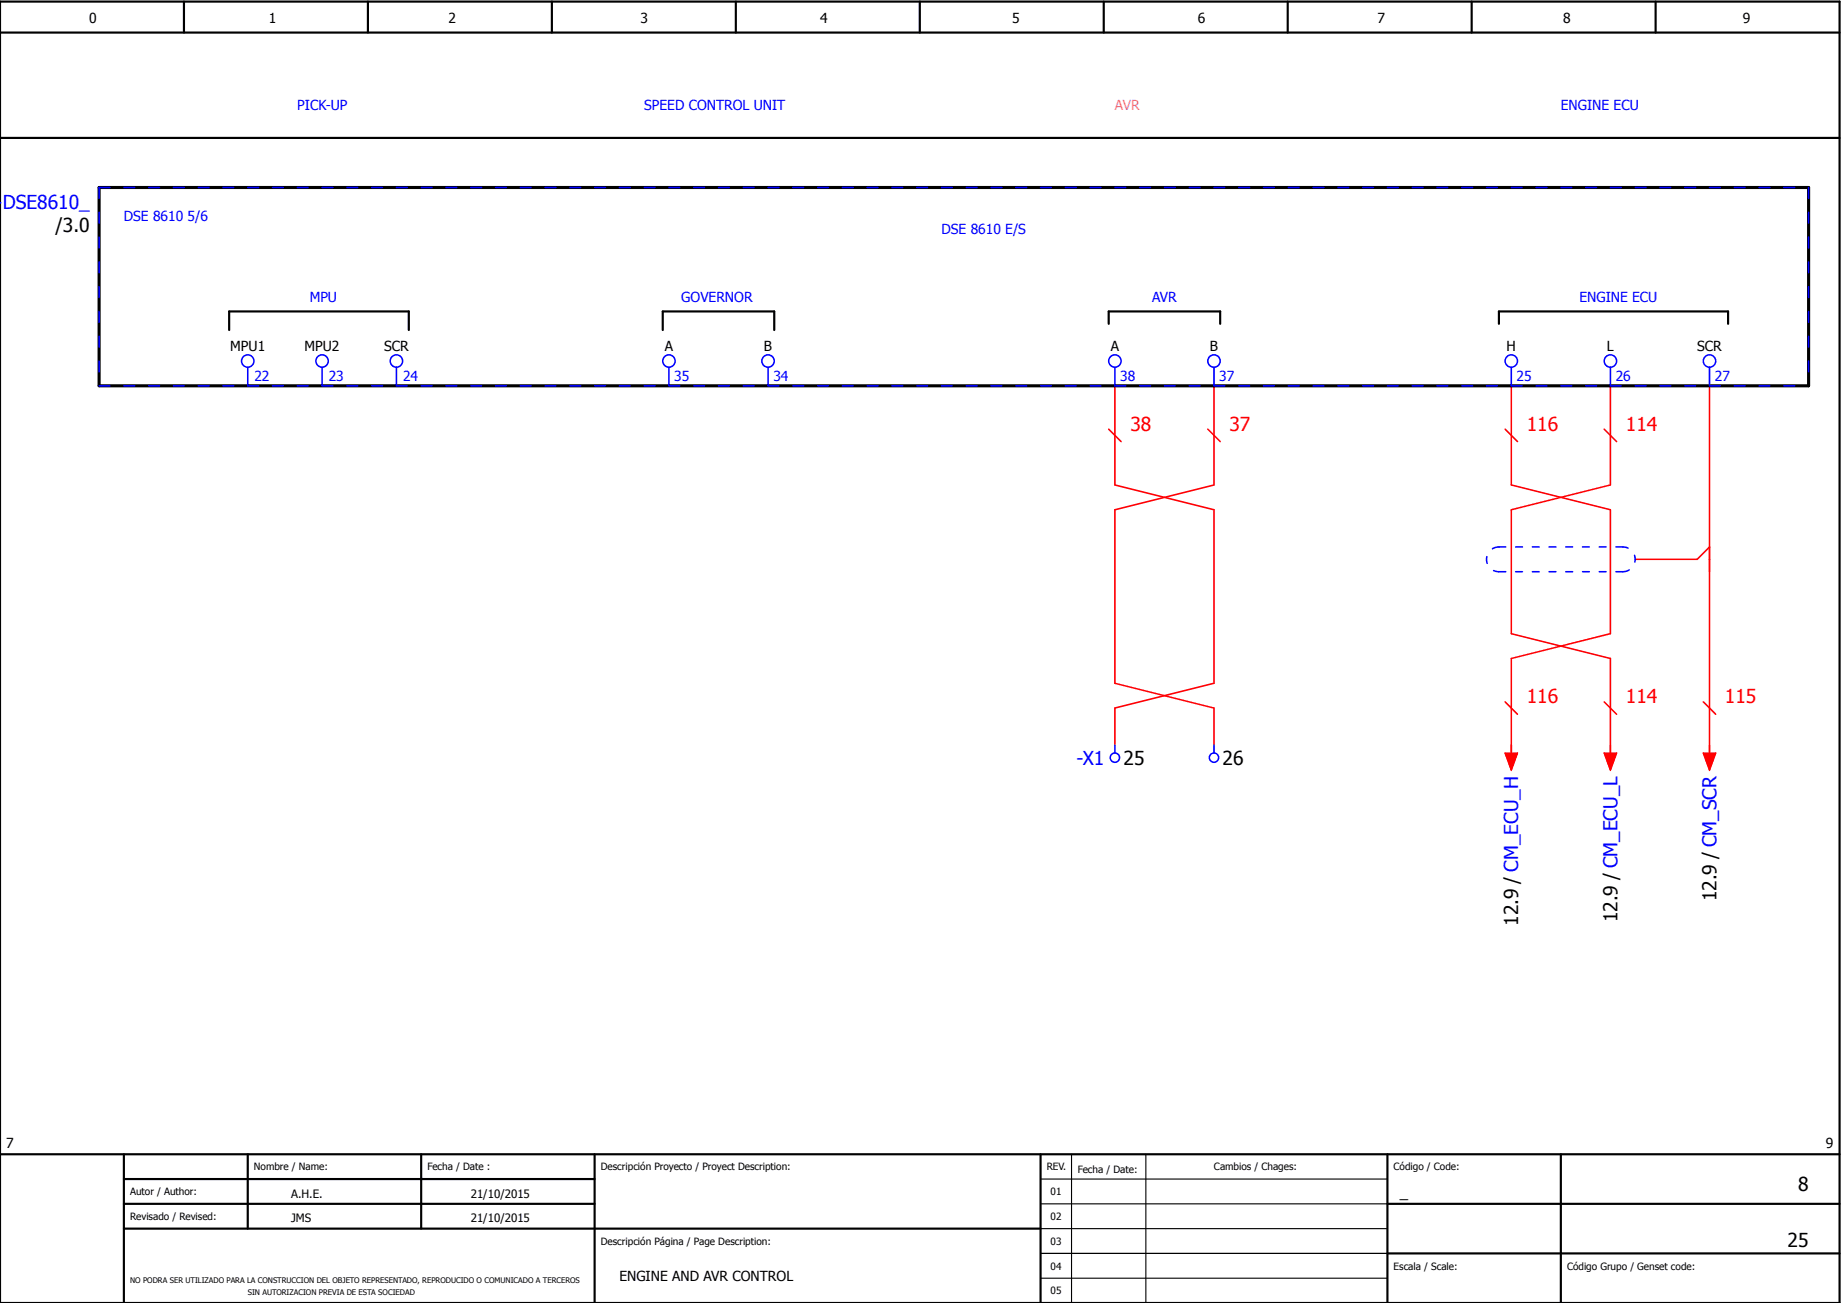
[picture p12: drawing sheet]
<svg xmlns="http://www.w3.org/2000/svg" width="297mm" height="210mm" viewBox="0 0 297 210" stroke-linecap="round" stroke-linejoin="round" font-family="sans-serif">
<defs><g id="words">
<g font-size="3.1" fill="#00f">
<text x="-.7" y="33.8">-DSE8610_</text>
<text x="173.8" y="123.4">-X1</text>
</g>
<g font-size="3.1">
<text x="9" y="37.5">/3.0</text>
<text x="181.4" y="123.4">25</text>
<text x="197.4" y="123.4">26</text>
<text x="245.1" y="149.4" transform="rotate(-90 245.1 149.4)">12.9 / CM_ECU_H</text>
<text x="261.1" y="148.8" transform="rotate(-90 261.1 148.8)">12.9 / CM_ECU_L</text>
<text x="277.1" y="145.5" transform="rotate(-90 277.1 145.5)">12.9 / CM_SCR</text>
<text x="290.3" y="192.3">8</text>
<text x="288.6" y="201.3">25</text>
</g>
<g font-size="3.1" fill="#f00">
<text x="182.5" y="69.5">38</text>
<text x="198.5" y="69.5">37</text>
<text x="246.5" y="69.5">116</text>
<text x="262.5" y="69.5">114</text>
<text x="246.5" y="113.5">116</text>
<text x="262.5" y="113.5">114</text>
<text x="278.5" y="113.5">115</text>
</g>
<text font-size="2.5" x="226" y="193.3">_</text>
<g font-size="2.2">
<text x="14.4" y="3.7">0</text>
<text x="43.4" y="3.7">1</text>
<text x="72.4" y="3.7">2</text>
<text x="103.4" y="3.7">3</text>
<text x="132.4" y="3.7">4</text>
<text x="163.4" y="3.7">5</text>
<text x="193.4" y="3.7">6</text>
<text x="222.4" y="3.7">7</text>
<text x="252.4" y="3.7">8</text>
<text x="281.4" y="3.7">9</text>
<text x="37.2" y="56.7">MPU1</text>
<text x="49.2" y="56.7">MPU2</text>
<text x="62" y="56.7">SCR</text>
<text x="107.3" y="56.7">A</text>
<text x="123.3" y="56.7">B</text>
<text x="179.3" y="56.7">A</text>
<text x="195.3" y="56.7">B</text>
<text x="243.2" y="56.7">H</text>
<text x="259.4" y="56.7">L</text>
<text x="274" y="56.7">SCR</text>
<text x="1" y="185.3">7</text>
<text x="294.8" y="185.3">9</text>
<text x="100" y="206.7">ENGINE AND AVR CONTROL</text>
</g>
<g font-size="2.2" fill="#00f">
<text x="48" y="17.7">PICK-UP</text>
<text x="104" y="17.7">SPEED CONTROL UNIT</text>
<text x="252" y="17.7">ENGINE ECU</text>
<text x="20" y="35.7">DSE 8610 5/6</text>
<text x="152" y="37.7">DSE 8610 E/S</text>
<text x="50" y="48.7">MPU</text>
<text x="110" y="48.7">GOVERNOR</text>
<text x="186" y="48.7">AVR</text>
<text x="255" y="48.7">ENGINE ECU</text>
<text x="41.1" y="61.4">22</text>
<text x="53.1" y="61.4">23</text>
<text x="65.1" y="61.4">24</text>
<text x="108.9" y="61.4">35</text>
<text x="124.9" y="61.4">34</text>
<text x="180.9" y="61.4">38</text>
<text x="196.9" y="61.4">37</text>
<text x="244.9" y="61.4">25</text>
<text x="260.9" y="61.4">26</text>
<text x="276.9" y="61.4">27</text>
</g>
<text font-size="2.2" fill="#f0f" x="180" y="17.7">AVR</text>
<g font-size="1.9">
<text x="47" y="193.3">A.H.E.</text>
<text x="47" y="197.3">JMS</text>
<text x="76" y="193.3">21/10/2015</text>
<text x="76" y="197.3">21/10/2015</text>
</g>
<g font-size="1.6">
<text x="41" y="188.9">Nombre / Name:</text>
<text x="69" y="188.9">Fecha / Date :</text>
<text x="97" y="188.9">Descripción Proyecto / Proyect Description:</text>
<text x="169" y="188.9">REV.</text>
<text x="174" y="189.3">Fecha / Date:</text>
<text x="196" y="188.9">Cambios / Chages:</text>
<text x="225" y="188.9">Código / Code:</text>
<text x="21" y="192.9">Autor / Author:</text>
<text x="21" y="196.9">Revisado / Revised:</text>
<text x="169.6" y="192.9">01</text>
<text x="169.6" y="196.9">02</text>
<text x="97" y="200.9">Descripción Página / Page Description:</text>
<text x="169.6" y="200.9">03</text>
<text x="169.6" y="208.9">05</text>
<text x="169.6" y="204.9">04</text>
<text x="225" y="204.9">Escala / Scale:</text>
<text x="253" y="204.9">Código Grupo / Genset code:</text>
</g>
<g font-size="1.2">
<text x="21" y="207">NO PODRA SER UTILIZADO PARA LA CONSTRUCCION DEL OBJETO REPRESENTADO, REPRODUCIDO O COMUNICADO A TERCEROS</text>
<text x="40" y="209">SIN AUTORIZACION PREVIA DE ESTA SOCIEDAD</text>
</g>
</g></defs>
<g fill="none" stroke="#000" stroke-width=".35">
<path d="M0 5.3h297M0 .3h297v210h-297zM29.7 .3v5M59.4 .3v5M89.1 .3v5M118.8 .3v5M148.5 .3v5M178.2 .3v5M207.9 .3v5M237.6 .3v5M267.3 .3v5M0 22.3h297"/>
<path d="M37 53.3v-3h29v3M107 53.3v-3h18v3M179 52.3v-2h18v2M242 52.3v-2h37v2M0 186.3h297M20 186.3v24M20 190.3h76M20 194.3h76M20 198.3h148M40 186.3v12M68 186.3v12M96 186.3v24"/>
<path d="M168 186.3v24M224 194.3h73M224 186.3v24M252 186.3v24M224 202.3h73"/>
</g>
<path d="M168 190.3h56M168 194.3h56M168 198.3h56M173 186.3v24M185 186.3v24M168 202.3h56M168 206.3h56" fill="none" stroke="#000" stroke-width=".18"/>
<g fill="none" stroke="#f00" stroke-width=".25">
<path d="M179 69.3l2 2M180 62.3v16l16 4v28l-16 4v6M195 69.3l2 2M196 62.3v16l-16 4v28l16 4v6M243 69.3l2 2M244 62.3v16l16 4v20l-16 4v17M259 69.3l2 2M260 62.3v16l-16 4v20l16 4v17M276 62.3v61M276 88.3l-2 2h-10M243 113.3l2 2M259 113.3l2 2"/>
<path d="M275 113.3l2 2M243 121.5l1 2.8 1-2.8M259 121.5l1 2.8 1-2.8M275 121.5l1 2.8 1-2.8"/>
</g>
<path d="M16 30.3h276v32h-276z" fill="none" stroke="#000" stroke-width=".5"/>
<g fill="none" stroke="#00f" stroke-width=".25">
<path d="M40 59.3v3M52 59.3v3M64 59.3v3M108 59.3v3M124 59.3v3M180 59.3v3M196 59.3v3M244 59.3v3M260 59.3v3M276 59.3v3M180 120.3v1.2M196 120.3v1.2"/>
<circle cx="40" cy="58.3" r="1"/>
<circle cx="52" cy="58.3" r="1"/>
<circle cx="64" cy="58.3" r="1"/>
<circle cx="108" cy="58.3" r="1"/>
<circle cx="124" cy="58.3" r="1"/>
<circle cx="180" cy="58.3" r="1"/>
<circle cx="196" cy="58.3" r="1"/>
<circle cx="244" cy="58.3" r="1"/>
<circle cx="260" cy="58.3" r="1"/>
<circle cx="276" cy="58.3" r="1"/>
<circle cx="180" cy="122.3" r=".75"/>
<circle cx="196" cy="122.3" r=".75"/>
</g>
<path d="M16 30.3h276M16 30.3v32M292 30.3v32M16 62.3h276" fill="none" stroke="#00f" stroke-width=".25" stroke-dasharray="1.7 2.3"/>
<path d="M242 92.3h20M242 88.3h20M242 88.3a2 2 0 0 0-2 2 2 2 0 0 0 2 2M262 92.3a2 2 0 0 0 2-2 2 2 0 0 0-2-2" fill="none" stroke="#00f" stroke-width=".25" stroke-dasharray="1.1 1.6"/>
<g fill="#f00" stroke="#f00" stroke-width=".16">
<path d="M243 121.5h2l-1 2.8z"/>
<path d="M259 121.5h2l-1 2.8z"/>
<path d="M275 121.5h2l-1 2.8z"/>
</g>
<use href="#words"/>
</svg>
